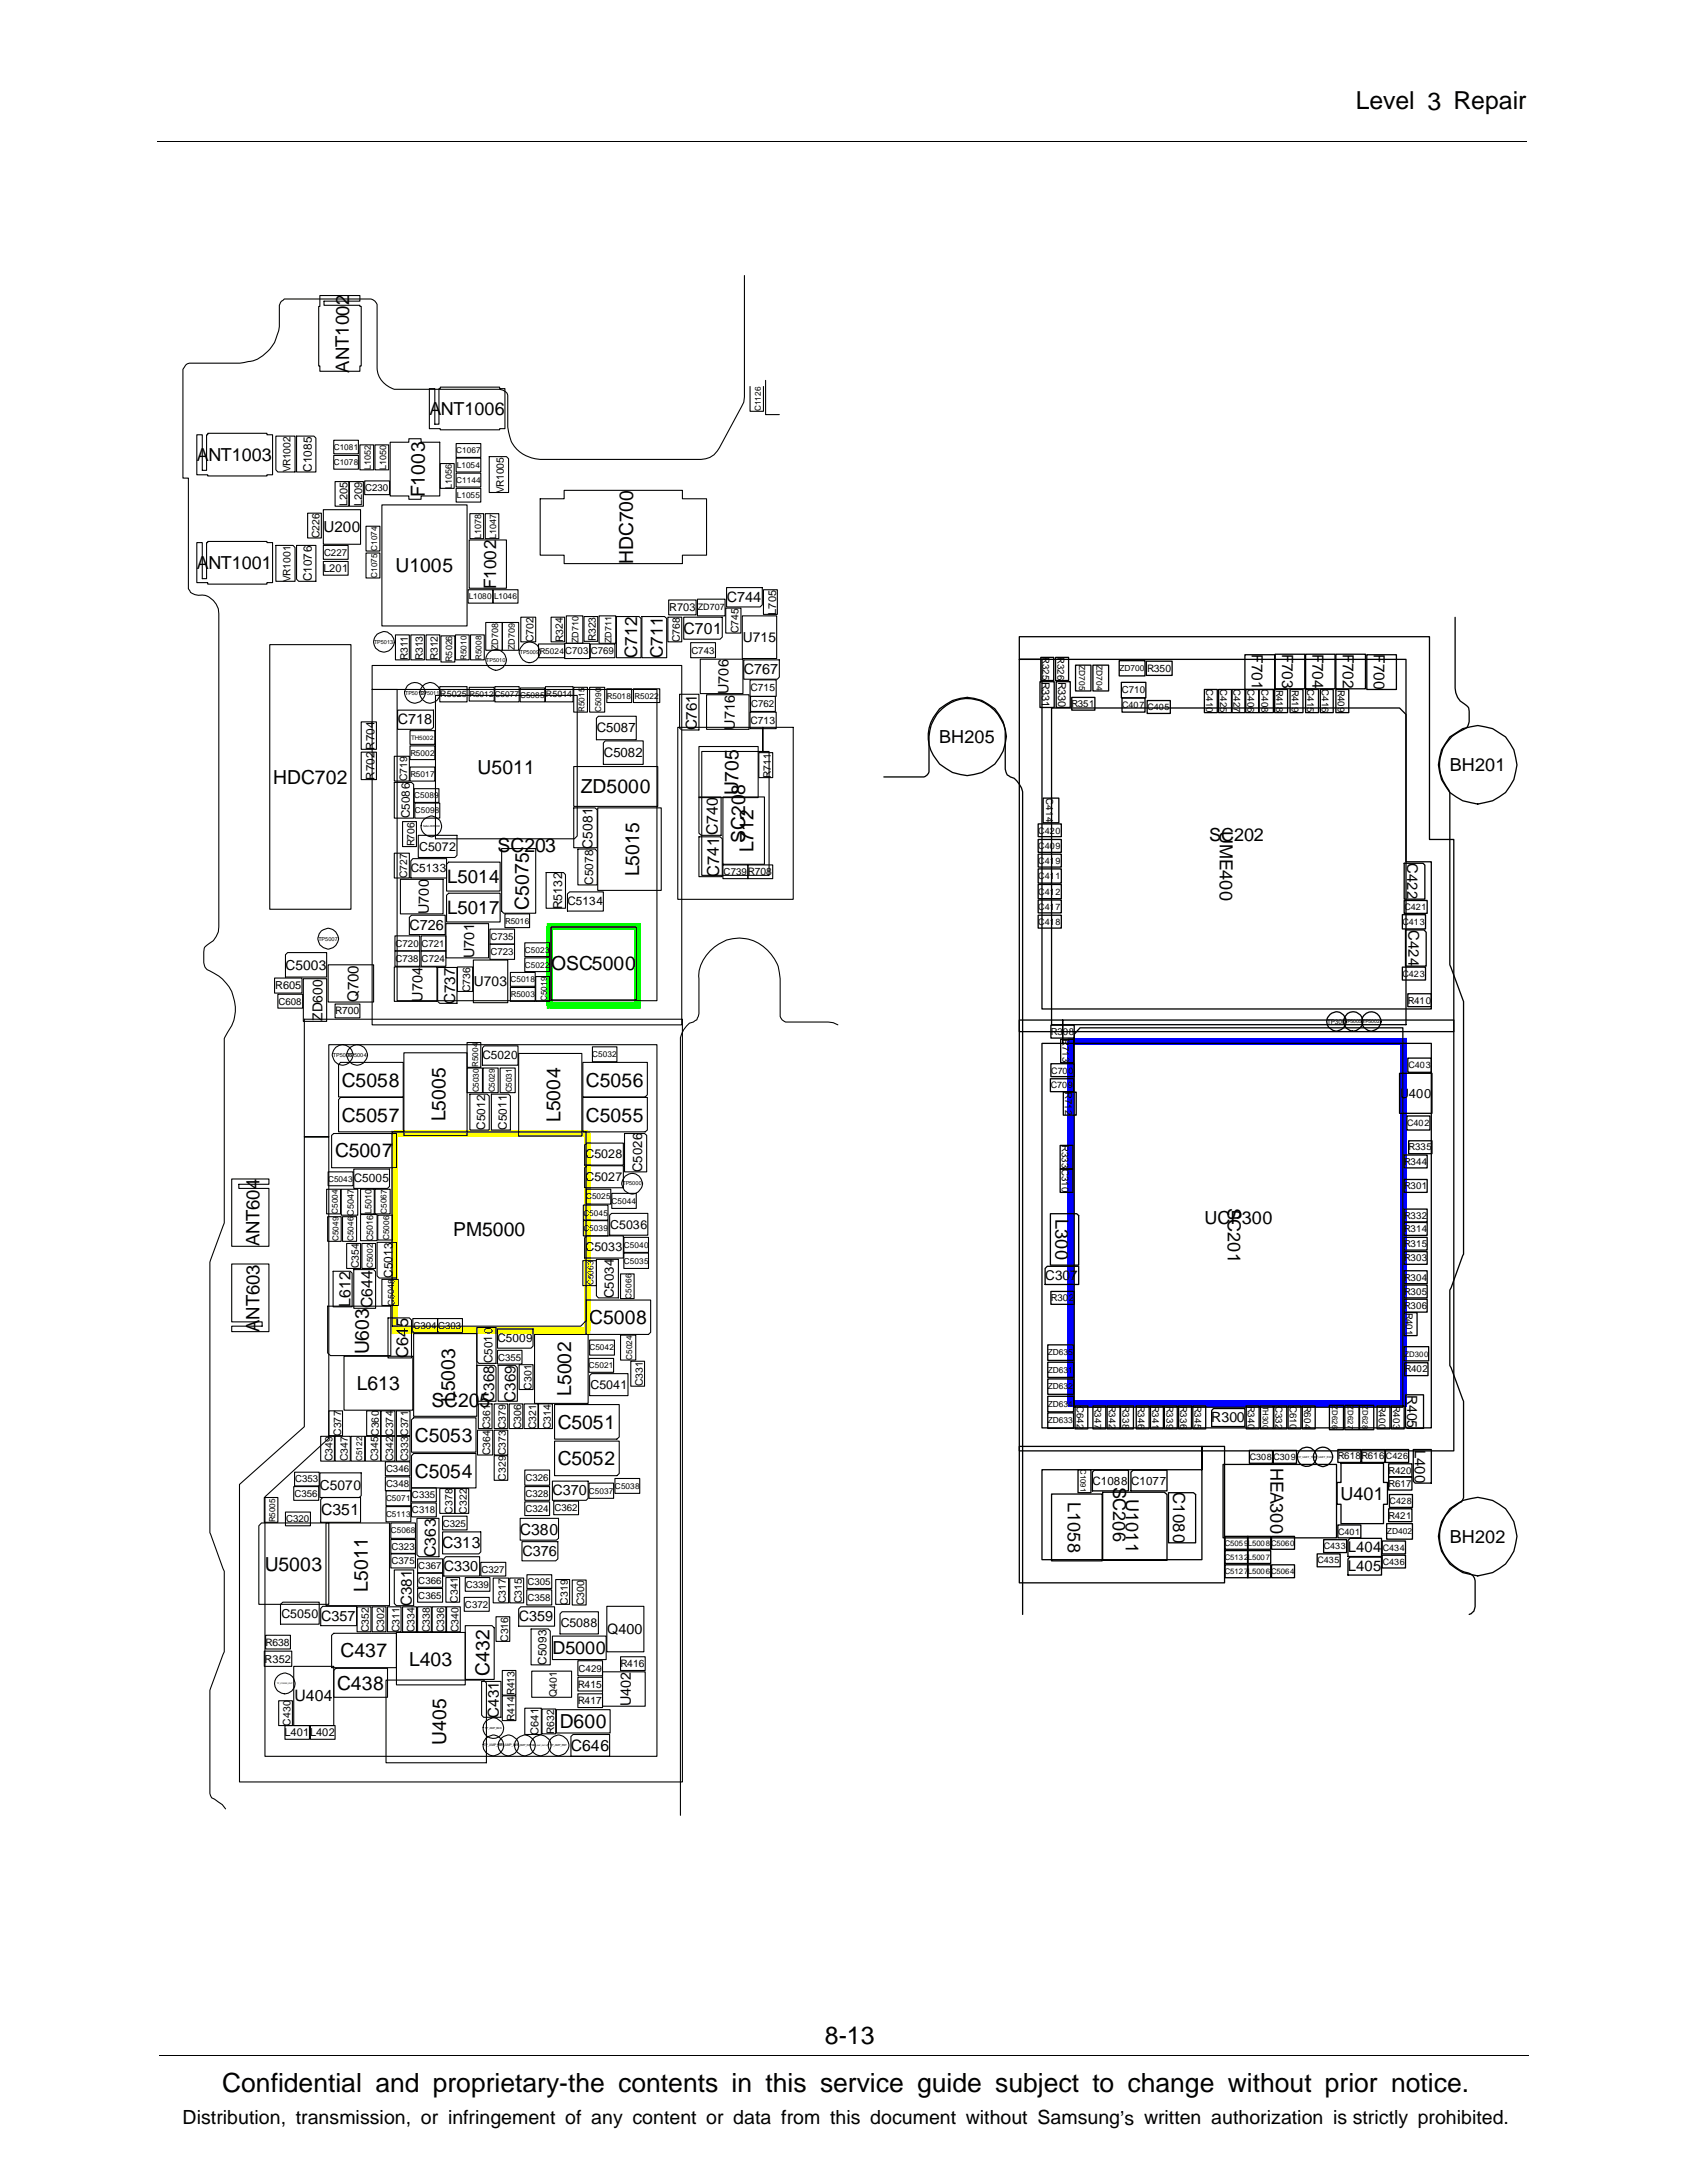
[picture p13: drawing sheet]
<svg xmlns="http://www.w3.org/2000/svg" width="216mm" height="279mm" viewBox="0 0 216 279" stroke-linecap="round" stroke-linejoin="round" font-family="sans-serif">
<defs><g id="words">
<text font-size="3.4" x="28.4" y="267.7">Confidential and proprietary-the contents in this service guide subject to change without prior notice.</text>
<g font-size="3.2">
<text x="173.5" y="14">Level 3 Repair</text>
<text x="105.6" y="261.6">8-13</text>
</g>
<g font-size="2.5">
<text x="54.4" y="63.6" transform="rotate(-90 54.4 63.6)">F1003</text>
<text x="50.6" y="73.3">U1005</text>
<text x="81" y="72.2" transform="rotate(-90 81 72.2)">HDC700</text>
<text x="34.9" y="100.3">HDC702</text>
<text x="61.1" y="99.1">U5011</text>
<text x="74.3" y="101.6">ZD5000</text>
<text x="94.5" y="101.8" transform="rotate(-90 94.5 101.8)">U705</text>
<text x="95.4" y="101.7" transform="rotate(-90 95.4 101.7)">8</text>
<text x="95.4" y="107.9" transform="rotate(-90 95.4 107.9)">SC20</text>
<text x="63.7" y="109">SC203</text>
<text x="81.8" y="112.2" transform="rotate(-90 81.8 112.2)">L5015</text>
<text x="96.4" y="109.1" transform="rotate(-90 96.4 109.1)">L712</text>
<text x="67.7" y="116.4" transform="rotate(-90 67.7 116.4)">C5075</text>
<text x="70.5" y="124.2">OSC5000</text>
<text x="43.8" y="143.6">C5057</text>
<text x="43.8" y="139.1">C5058</text>
<text x="57" y="143.5" transform="rotate(-90 57 143.5)">L5005</text>
<text x="71.7" y="143.6" transform="rotate(-90 71.7 143.6)">L5004</text>
<text x="75" y="143.6">C5055</text>
<text x="75" y="139.1">C5056</text>
<text x="42.9" y="148.1">C5007</text>
<text x="58" y="158.2">PM5000</text>
<text x="47.2" y="173.4" transform="rotate(-90 47.2 173.4)">U603</text>
<text x="75.4" y="169.5">C5008</text>
<text x="45.7" y="177.9">L613</text>
<text x="58.3" y="179.5" transform="rotate(-90 58.3 179.5)">L5003</text>
<text x="73.1" y="178.7" transform="rotate(-90 73.1 178.7)">L5002</text>
<text x="53.1" y="184.5">C5053</text>
<text x="55.2" y="180.1">SC205</text>
<text x="71.4" y="182.9">C5051</text>
<text x="53.1" y="189.1">C5054</text>
<text x="71.4" y="187.5">C5052</text>
<text x="33.9" y="201">U5003</text>
<text x="47.1" y="203.7" transform="rotate(-90 47.1 203.7)">L5011</text>
<text x="43.6" y="212.1">C437</text>
<text x="52.3" y="213.2">L403</text>
<text x="62.6" y="214.5" transform="rotate(-90 62.6 214.5)">C432</text>
<text x="43.2" y="216.3">C438</text>
<text x="71.6" y="221.2">D600</text>
<text x="57.1" y="223.3" transform="rotate(-90 57.1 223.3)">U405</text>
<text x="23.4" y="271.9">Distribution, transmission, or infringement of any content or data from this document without Samsung’s written authorization is strictly prohibited.</text>
</g>
<g font-size="2.4">
<text x="44.7" y="39.1" transform="rotate(-90 44.7 39.1)">2</text>
<text x="44.7" y="47.7" transform="rotate(-90 44.7 47.7)">ANT100</text>
<text x="57.2" y="113">L5014</text>
<text x="57.2" y="117">L5017</text>
<text x="33.2" y="159.5" transform="rotate(-90 33.2 159.5)">ANT604</text>
<text x="33.2" y="168.9" transform="rotate(-90 33.2 168.9)">NT603</text>
<text x="33.2" y="170.4" transform="rotate(-90 33.2 170.4)">A</text>
</g>
<g font-size="2.3">
<text x="55" y="53.1">ANT1006</text>
<text x="25.2" y="59">ANT1003</text>
<text x="25.2" y="72.8">ANT1001</text>
<text x="120.2" y="95.1">BH205</text>
<text x="185.5" y="98.7">BH201</text>
<text x="154.7" y="107.6">SC202</text>
<text x="156.1" y="106.4" transform="rotate(90 156.1 106.4)">UME400</text>
<text x="135.1" y="156" transform="rotate(90 135.1 156)">L300</text>
<text x="157.1" y="154.6" transform="rotate(90 157.1 154.6)">SC201</text>
<text x="154.2" y="156.7">UCP300</text>
<text x="142.5" y="190.3" transform="rotate(90 142.5 190.3)">SC206</text>
<text x="144.1" y="191.8" transform="rotate(90 144.1 191.8)">U1011</text>
<text x="162.6" y="187.8" transform="rotate(90 162.6 187.8)">HEA300</text>
<text x="171.6" y="192">U401</text>
<text x="136.7" y="192.2" transform="rotate(90 136.7 192.2)">L1058</text>
<text x="185.5" y="197.5">BH202</text>
<text x="70.7" y="211.7">D5000</text>
</g>
<g font-size="2.2">
<text x="63.5" y="75.4" transform="rotate(-90 63.5 75.4)">F1002</text>
<text x="81.5" y="84.2" transform="rotate(-90 81.5 84.2)">C712</text>
<text x="84.8" y="84.2" transform="rotate(-90 84.8 84.2)">C711</text>
</g>
<g font-size="2.1">
<text x="92" y="112.2" transform="rotate(-90 92 112.2)">C741</text>
<text x="52.2" y="169.8" transform="rotate(-90 52.2 169.8)">5</text>
<text x="52.2" y="173.8" transform="rotate(-90 52.2 173.8)">C64</text>
<text x="150.2" y="191" transform="rotate(90 150.2 191)">C1080</text>
</g>
<g font-size="2">
<text x="87.5" y="81.1">C701</text>
<text x="160.2" y="83.8" transform="rotate(90 160.2 83.8)">F</text>
<text x="164.1" y="83.7" transform="rotate(90 164.1 83.7)">F</text>
<text x="168" y="83.7" transform="rotate(90 168 83.7)">F</text>
<text x="171.9" y="83.7" transform="rotate(90 171.9 83.7)">F</text>
<text x="175.8" y="83.8" transform="rotate(90 175.8 83.8)">F</text>
<text x="160.2" y="84.9" transform="rotate(90 160.2 84.9)">701</text>
<text x="164.1" y="84.8" transform="rotate(90 164.1 84.8)">703</text>
<text x="168" y="84.8" transform="rotate(90 168 84.8)">704</text>
<text x="171.9" y="84.8" transform="rotate(90 171.9 84.8)">702</text>
<text x="175.8" y="84.9" transform="rotate(90 175.8 84.9)">700</text>
<text x="91.9" y="106.9" transform="rotate(-90 91.9 106.9)">C740</text>
<text x="44.9" y="167.3" transform="rotate(-90 44.9 167.3)">L612</text>
<text x="47.7" y="167.4" transform="rotate(-90 47.7 167.4)">C644</text>
<text x="41.1" y="194">C351</text>
<text x="66.5" y="196.4">C380</text>
<text x="55.8" y="199.3" transform="rotate(-90 55.8 199.3)">C363</text>
<text x="56.6" y="198.2">C313</text>
<text x="37.7" y="217.7">U404</text>
<text x="73.1" y="224.1">C646</text>
</g>
<g font-size="1.9">
<text x="41.4" y="68.1">U200</text>
<text x="89.2" y="93.5" transform="rotate(-90 89.2 93.5)">C761</text>
<text x="180.1" y="110.5" transform="rotate(90 180.1 110.5)">C422</text>
<text x="180.3" y="119" transform="rotate(90 180.3 119)">C424</text>
<text x="45.9" y="128.3" transform="rotate(-90 45.9 128.3)">Q700</text>
<text x="58.3" y="128.5" transform="rotate(-90 58.3 128.5)">C737</text>
<text x="63.2" y="179.4" transform="rotate(-90 63.2 179.4)">C368</text>
<text x="66" y="179.4" transform="rotate(-90 66 179.4)">C369</text>
<text x="181.1" y="185.5" transform="rotate(90 181.1 185.5)">L400</text>
<text x="172.5" y="198.7">L404</text>
<text x="172.5" y="201.1">L405</text>
<text x="52.7" y="205.6" transform="rotate(-90 52.7 205.6)">C381</text>
<text x="63.9" y="219.9" transform="rotate(-90 63.9 219.9)">C431</text>
</g>
<g font-size="1.8">
<text x="93" y="77">C744</text>
<text x="95.1" y="82.2">U715</text>
<text x="93.2" y="88.8" transform="rotate(-90 93.2 88.8)">U706</text>
<text x="95.2" y="86.3">C767</text>
<text x="50.9" y="92.7">C718</text>
<text x="94" y="93.4" transform="rotate(-90 94 93.4)">U716</text>
<text x="75.8" y="108.6" transform="rotate(-90 75.8 108.6)">C5081</text>
<text x="52.4" y="119">C726</text>
<text x="54.9" y="117" transform="rotate(-90 54.9 117)">U700</text>
<text x="36.5" y="124.1">C5003</text>
<text x="60.7" y="122.6" transform="rotate(-90 60.7 122.6)">U701</text>
<text x="41.3" y="130.7" transform="rotate(-90 41.3 130.7)">ZD600</text>
<text x="54.1" y="128.2" transform="rotate(-90 54.1 128.2)">U704</text>
<text x="60.6" y="126.2">U703</text>
<text x="180.1" y="178.5" transform="rotate(90 180.1 178.5)">R405</text>
<text x="155" y="182.1">R300</text>
<text x="40.9" y="190.7">C5070</text>
<text x="70.7" y="191.4">C370</text>
<text x="56.8" y="201.1">C330</text>
<text x="66.9" y="199.1">C376</text>
<text x="41.1" y="207.5">C357</text>
<text x="66.4" y="207.5">C359</text>
<text x="77.7" y="209.1">Q400</text>
<text x="80.7" y="218.4" transform="rotate(-90 80.7 218.4)">U402</text>
</g>
<g font-size="1.7">
<text x="76.4" y="93.7">C5087</text>
<text x="77.3" y="96.9">C5082</text>
<text x="179.2" y="140.5">U400</text>
<text x="82.2" y="150" transform="rotate(-90 82.2 150)">C5026</text>
<text x="78.6" y="166.1" transform="rotate(-90 78.6 166.1)">C5034</text>
<text x="133.8" y="163.8">C307</text>
</g>
<g font-size="1.6">
<text x="53.6" y="108.9">C5072</text>
<text x="71.9" y="116.4" transform="rotate(-90 71.9 116.4)">R5132</text>
<text x="75" y="148.3">C5028</text>
<text x="75" y="151.2">C5027</text>
<text x="75" y="160.2">C5033</text>
<text x="78.1" y="157.2">C5036</text>
<text x="75.6" y="177.8">C5041</text>
<text x="36" y="207">C5050</text>
<text x="71.8" y="208.3">C5088</text>
</g>
<g font-size="1.5">
<text x="39.9" y="60.4" transform="rotate(-90 39.9 60.4)">C1085</text>
<text x="39.9" y="74.4" transform="rotate(-90 39.9 74.4)">C1076</text>
<text x="47.9" y="99.8" transform="rotate(-90 47.9 99.8)">R702 R704</text>
<text x="52.4" y="104.7" transform="rotate(-90 52.4 104.7)">C5086</text>
<text x="52.6" y="111.6">C5133</text>
<text x="75.9" y="113.2" transform="rotate(-90 75.9 113.2)">C5078</text>
<text x="72.6" y="115.9">C5134</text>
<text x="61.7" y="135.6">C5020</text>
<text x="62.1" y="144.6" transform="rotate(-90 62.1 144.6)">C5012</text>
<text x="64.9" y="144.6" transform="rotate(-90 64.9 144.6)">C5011</text>
<text x="45.3" y="151.3">C5005</text>
<text x="50.2" y="163.6" transform="rotate(-90 50.2 163.6)">C5013</text>
<text x="63.7" y="171.8">C5009</text>
<text x="63" y="174.5" transform="rotate(-90 63 174.5)">C5010</text>
<text x="139.8" y="190">C1088</text>
<text x="144.8" y="190">C1077</text>
<text x="69.9" y="213.1" transform="rotate(-90 69.9 213.1)">C5093</text>
</g>
<g font-size="1.4">
<text x="44.5" y="64.8" transform="rotate(-90 44.5 64.8)">L205</text>
<text x="46.3" y="64.8" transform="rotate(-90 46.3 64.8)">L209</text>
<text x="41.4" y="73.2">L201</text>
<text x="85.6" y="78.3">R703</text>
<text x="99.3" y="78.7" transform="rotate(-90 99.3 78.7)">L705</text>
<text x="35.2" y="126.6">R605</text>
<text x="33.9" y="212.8">R352</text>
<text x="36.4" y="222.2">L401L402</text>
<text x="68.9" y="222" transform="rotate(-90 68.9 222)">C641</text>
</g>
<g font-size="1.3">
<text x="37.2" y="60.5" transform="rotate(-90 37.2 60.5)">VR1002</text>
<text x="64.5" y="63.1" transform="rotate(-90 64.5 63.1)">VR1005</text>
<text x="40.9" y="68.9" transform="rotate(-90 40.9 68.9)">C226</text>
<text x="37.2" y="74.5" transform="rotate(-90 37.2 74.5)">VR1001</text>
<text x="68.3" y="82.2" transform="rotate(-90 68.3 82.2)">C702</text>
<text x="72.1" y="82.1" transform="rotate(-90 72.1 82.1)">R324</text>
<text x="76.3" y="82.1" transform="rotate(-90 76.3 82.1)">R323</text>
<text x="87" y="82.2" transform="rotate(-90 87 82.2)">C768</text>
<text x="94.5" y="81" transform="rotate(-90 94.5 81)">C745</text>
<text x="52.2" y="84.5" transform="rotate(-90 52.2 84.5)">R311</text>
<text x="54.1" y="84.5" transform="rotate(-90 54.1 84.5)">R313</text>
<text x="56" y="84.5" transform="rotate(-90 56 84.5)">R312</text>
<text x="96" y="88.5">C715</text>
<text x="146.8" y="86">R350</text>
<text x="96" y="92.6">C713</text>
<text x="52.1" y="100" transform="rotate(-90 52.1 100)">C719</text>
<text x="98.6" y="99.5" transform="rotate(-90 98.6 99.5)">R711</text>
<text x="52.1" y="112.4" transform="rotate(-90 52.1 112.4)">C727</text>
<text x="53" y="108.3" transform="rotate(-90 53 108.3)">R706</text>
<text x="42.9" y="129.8">R700</text>
<text x="60.2" y="127" transform="rotate(-90 60.2 127)">C736</text>
<text x="45.9" y="162.3" transform="rotate(-90 45.9 162.3)">C354</text>
<text x="68" y="177.9" transform="rotate(-90 68 177.9)">C301</text>
<text x="82.3" y="177.4" transform="rotate(-90 82.3 177.4)">C331</text>
<text x="43.6" y="183.8" transform="rotate(-90 43.6 183.8)">C377</text>
<text x="66.7" y="182.9" transform="rotate(-90 66.7 182.9)">C306</text>
<text x="68.6" y="182.9" transform="rotate(-90 68.6 182.9)">C321</text>
<text x="70.5" y="182.9" transform="rotate(-90 70.5 182.9)">C314</text>
<text x="42.6" y="187" transform="rotate(-90 42.6 187)">C349</text>
<text x="44.5" y="187" transform="rotate(-90 44.5 187)">C347</text>
<text x="48.4" y="187" transform="rotate(-90 48.4 187)">C345C360</text>
<text x="50.3" y="187.1" transform="rotate(-90 50.3 187.1)">C342C374</text>
<text x="52.2" y="187" transform="rotate(-90 52.2 187)">C333C371</text>
<text x="62.7" y="186.2" transform="rotate(-90 62.7 186.2)">C364C361</text>
<text x="64.7" y="189.5" transform="rotate(-90 64.7 189.5)">C329C373C379</text>
<text x="57.9" y="193.7" transform="rotate(-90 57.9 193.7)">C378</text>
<text x="59.7" y="193.7" transform="rotate(-90 59.7 193.7)">C322</text>
<text x="47.2" y="208.9" transform="rotate(-90 47.2 208.9)">C352</text>
<text x="49.2" y="208.9" transform="rotate(-90 49.2 208.9)">C302</text>
<text x="51.1" y="208.9" transform="rotate(-90 51.1 208.9)">C311</text>
<text x="53" y="208.9" transform="rotate(-90 53 208.9)">C334</text>
<text x="55" y="208.9" transform="rotate(-90 55 208.9)">C338</text>
<text x="56.8" y="208.9" transform="rotate(-90 56.8 208.9)">C336</text>
<text x="58.7" y="208.9" transform="rotate(-90 58.7 208.9)">C340 C341</text>
<text x="64.7" y="205.2" transform="rotate(-90 64.7 205.2)">C317</text>
<text x="66.8" y="205.2" transform="rotate(-90 66.8 205.2)">C315</text>
<text x="72.7" y="205.4" transform="rotate(-90 72.7 205.4)">C319</text>
<text x="74.8" y="205.4" transform="rotate(-90 74.8 205.4)">C300</text>
<text x="34" y="210.6">R638</text>
<text x="65" y="210.1" transform="rotate(-90 65 210.1)">C316</text>
<text x="74" y="216">R415</text>
<text x="79.4" y="213.4">R416</text>
<text x="37.2" y="220.9" transform="rotate(-90 37.2 220.9)">C430</text>
<text x="65.8" y="220.2" transform="rotate(-90 65.8 220.2)">R414R413</text>
<text x="70.9" y="221.9" transform="rotate(-90 70.9 221.9)">R632</text>
<text x="71.3" y="217.2" transform="rotate(-90 71.3 217.2)">Q401</text>
<text x="74" y="218.1">R417</text>
</g>
<g font-size="1.2">
<text x="46.7" y="62.9">C230</text>
<text x="41.5" y="71.1">C227</text>
<text x="72.3" y="83.7">C703 C769</text>
<text x="88.5" y="83.7">C743</text>
<text x="133.4" y="84.1" transform="rotate(90 133.4 84.1)">R325R331</text>
<text x="135.3" y="84.1" transform="rotate(90 135.3 84.1)">R326R330</text>
<text x="143.6" y="88.8">C710</text>
<text x="154.3" y="88.2" transform="rotate(90 154.3 88.2)">C410</text>
<text x="156.2" y="88.2" transform="rotate(90 156.2 88.2)">C425</text>
<text x="157.9" y="88.2" transform="rotate(90 157.9 88.2)">C427</text>
<text x="159.6" y="88.2" transform="rotate(90 159.6 88.2)">C406</text>
<text x="161.5" y="88.2" transform="rotate(90 161.5 88.2)">C408</text>
<text x="163.3" y="88.3" transform="rotate(90 163.3 88.3)">R418</text>
<text x="165.3" y="88.3" transform="rotate(90 165.3 88.3)">R419</text>
<text x="167.3" y="88.2" transform="rotate(90 167.3 88.2)">C415</text>
<text x="169.2" y="88.2" transform="rotate(90 169.2 88.2)">C416</text>
<text x="171.2" y="88.3" transform="rotate(90 171.2 88.3)">R409</text>
<text x="96.1" y="90.5">C762</text>
<text x="137.1" y="90.5">R351</text>
<text x="133.9" y="102.2" transform="rotate(90 133.9 102.2)">C414</text>
<text x="92.6" y="112">C739R708</text>
<text x="50.6" y="121.2">C720 C721</text>
<text x="50.6" y="123.1">C738 C724</text>
<text x="62.8" y="122.3">C723</text>
<text x="62.8" y="120.3">C735</text>
<text x="35.6" y="128.6">C608</text>
<text x="180.2" y="128.4">R410</text>
<text x="134.5" y="132.4">R308</text>
<text x="136" y="133" transform="rotate(90 136 133)">R</text>
<text x="136" y="133.8" transform="rotate(90 136 133.8)">713</text>
<text x="136.3" y="139.8" transform="rotate(90 136.3 139.8)">R712</text>
<text x="135.9" y="146.6" transform="rotate(90 135.9 146.6)">R333C310</text>
<text x="179.7" y="149.1">R344</text>
<text x="180.3" y="147.2">R335</text>
<text x="179.7" y="152.2">R301</text>
<text x="179.7" y="156">R332</text>
<text x="179.7" y="161.4">R303</text>
<text x="179.7" y="157.7">R314</text>
<text x="179.7" y="159.6">R315</text>
<text x="134.5" y="166.5">R302</text>
<text x="179.7" y="163.9">R304</text>
<text x="179.7" y="165.7">R305</text>
<text x="179.7" y="167.5">R306</text>
<text x="179.9" y="168" transform="rotate(90 179.9 168)">R401</text>
<text x="52.9" y="170.1">C304C303</text>
<text x="63.8" y="174.1">C355</text>
<text x="137.8" y="179.9" transform="rotate(90 137.8 179.9)">C642</text>
<text x="140.1" y="179.9" transform="rotate(90 140.1 179.9)">R347</text>
<text x="141.9" y="179.9" transform="rotate(90 141.9 179.9)">R342</text>
<text x="143.6" y="179.9" transform="rotate(90 143.6 179.9)">R338</text>
<text x="145.6" y="179.9" transform="rotate(90 145.6 179.9)">R346</text>
<text x="147.4" y="179.9" transform="rotate(90 147.4 179.9)">R341</text>
<text x="149.3" y="179.9" transform="rotate(90 149.3 179.9)">R339</text>
<text x="151" y="179.9" transform="rotate(90 151 179.9)">R336</text>
<text x="152.9" y="179.9" transform="rotate(90 152.9 179.9)">R345</text>
<text x="159.7" y="179.9" transform="rotate(90 159.7 179.9)">R340</text>
<text x="163.2" y="179.9" transform="rotate(90 163.2 179.9)">C332</text>
<text x="165.1" y="179.9" transform="rotate(90 165.1 179.9)">C610</text>
<text x="166.9" y="179.9" transform="rotate(90 166.9 179.9)">R604</text>
<text x="176.4" y="179.9" transform="rotate(90 176.4 179.9)">R400</text>
<text x="178.3" y="179.9" transform="rotate(90 178.3 179.9)">R403</text>
<text x="179.8" y="175.7">R402</text>
<text x="37.7" y="191.6">C356</text>
<text x="37.8" y="189.7">C353</text>
<text x="49.4" y="188.4">C346</text>
<text x="49.4" y="190.4">C348</text>
<text x="52.7" y="191.8">C335</text>
<text x="67.2" y="189.6">C326</text>
<text x="67.2" y="191.6">C328</text>
<text x="171.2" y="186.8">R618R616C426</text>
<text x="177.7" y="188.6">R420</text>
<text x="177.7" y="190.3">R617</text>
<text x="36.6" y="194.8">C320</text>
<text x="52.7" y="193.7">C318</text>
<text x="56.7" y="195.4">C325</text>
<text x="67.2" y="193.5">C324 C362</text>
<text x="177.7" y="194.4">R421</text>
<text x="50.1" y="198.4">C323</text>
<text x="50.1" y="200.2">C375</text>
<text x="53.5" y="202.7">C366</text>
<text x="53.5" y="200.8">C367</text>
<text x="59.6" y="203.2">C339</text>
<text x="61.6" y="201.3">C327</text>
<text x="67.5" y="202.9">C305</text>
<text x="53.5" y="204.6">C365</text>
<text x="59.5" y="205.8">C372</text>
<text x="67.5" y="204.9">C358</text>
<text x="74" y="214">C429</text>
</g>
<g font-size="1.1">
<text x="47.5" y="60.1" transform="rotate(-90 47.5 60.1)">L1052</text>
<text x="49.4" y="60.1" transform="rotate(-90 49.4 60.1)">L1050</text>
<text x="57.8" y="62.5" transform="rotate(-90 57.8 62.5)">L1056</text>
<text x="61.6" y="69" transform="rotate(-90 61.6 69)">L1078</text>
<text x="63.5" y="69" transform="rotate(-90 63.5 69)">L1047</text>
<text x="63.8" y="83.2" transform="rotate(-90 63.8 83.2)">ZD708</text>
<text x="65.9" y="83.2" transform="rotate(-90 65.9 83.2)">ZD709</text>
<text x="74" y="82.3" transform="rotate(-90 74 82.3)">ZD710</text>
<text x="78.3" y="82.3" transform="rotate(-90 78.3 82.3)">ZD711</text>
<text x="89.3" y="78.1">ZD707</text>
<text x="56.3" y="89.2">R5025 R5012C5077C5085R5014</text>
<text x="57.9" y="84.7" transform="rotate(-90 57.9 84.7)">R5026</text>
<text x="138.1" y="85.1" transform="rotate(90 138.1 85.1)">ZD705</text>
<text x="140.3" y="85.1" transform="rotate(90 140.3 85.1)">ZD704</text>
<text x="143.3" y="85.9">ZD700</text>
<text x="143.6" y="90.7">C407 C405</text>
<text x="132.9" y="106.7">C420</text>
<text x="132.9" y="108.7">C409</text>
<text x="132.9" y="112.5">C411</text>
<text x="132.9" y="110.6">C419</text>
<text x="132.9" y="114.5">C412</text>
<text x="132.9" y="116.4">C417</text>
<text x="132.9" y="118.4">C418</text>
<text x="179.5" y="118.4">C413</text>
<text x="179.7" y="116.5">C421</text>
<text x="179.5" y="125.1">C423</text>
<text x="134.5" y="137.4">C700</text>
<text x="180.3" y="136.7">C403</text>
<text x="134.5" y="139.3">C709</text>
<text x="180.1" y="144.1">C402</text>
<text x="47.6" y="155.4" transform="rotate(-90 47.6 155.4)">L5010</text>
<text x="50.5" y="167.1" transform="rotate(-90 50.5 167.1)">C5048</text>
<text x="134.1" y="173.5">ZD635</text>
<text x="134.1" y="175.7">ZD631</text>
<text x="134.1" y="177.8">ZD632</text>
<text x="134.1" y="182.2">ZD633</text>
<text x="134.1" y="180">ZD634</text>
<text x="159.9" y="186.9">C308 C309</text>
<text x="171.3" y="196.4">C401</text>
<text x="177.5" y="196.3">ZD402</text>
<text x="177.8" y="192.5">C428</text>
<text x="168.6" y="200.1">C435</text>
<text x="169.4" y="198.3">C433</text>
<text x="177" y="198.5">C434</text>
<text x="177" y="200.3">C436</text>
</g>
<g font-size="1">
<text x="97.4" y="52.6" transform="rotate(-90 97.4 52.6)">C1126</text>
<text x="42.7" y="59.5">C1078</text>
<text x="42.7" y="57.6">C1081</text>
<text x="58.4" y="58">C1067</text>
<text x="58.5" y="59.9">L1054</text>
<text x="58.4" y="61.8">C1144</text>
<text x="58.5" y="63.8">L1055</text>
<text x="48.3" y="74" transform="rotate(-90 48.3 74)">C1075 C1074</text>
<text x="60" y="76.7">L1080 L1046</text>
<text x="69.1" y="83.7">R5024</text>
<text x="59.7" y="84.4" transform="rotate(-90 59.7 84.4)">R5010</text>
<text x="61.6" y="84.4" transform="rotate(-90 61.6 84.4)">R5008</text>
<text x="77.7" y="89.4">R5018 R5022</text>
<text x="74.8" y="91.1" transform="rotate(-90 74.8 91.1)">R5015</text>
<text x="76.9" y="91.1" transform="rotate(-90 76.9 91.1)">C5090</text>
<text x="52.5" y="99.4">R5017</text>
<text x="52.5" y="96.7">R5002</text>
<text x="53" y="102.2">C5089</text>
<text x="53.1" y="104.1">C5098</text>
<text x="64.7" y="118.2">R5016</text>
<text x="65.3" y="125.7">C5018</text>
<text x="67.2" y="123.9">C5022</text>
<text x="67.2" y="121.9">C5023</text>
<text x="65.4" y="127.7">R5003</text>
<text x="70" y="128.1" transform="rotate(-90 70 128.1)">C5019</text>
<text x="75.8" y="135.3">C5032</text>
<text x="61.3" y="139.8" transform="rotate(-90 61.3 139.8)">C5030R5004</text>
<text x="63.3" y="139.8" transform="rotate(-90 63.3 139.8)">C5029</text>
<text x="65.5" y="139.8" transform="rotate(-90 65.5 139.8)">C5031</text>
<text x="42" y="151.3">C5043</text>
<text x="49.5" y="155.3" transform="rotate(-90 49.5 155.3)">C5067</text>
<text x="74.7" y="155.6">C5045</text>
<text x="75" y="153.5">C5025</text>
<text x="78.3" y="154.1">C5044</text>
<text x="43.3" y="158.9" transform="rotate(-90 43.3 158.9)">C5049 C5004</text>
<text x="45.3" y="158.9" transform="rotate(-90 45.3 158.9)">C5046C5047</text>
<text x="49.8" y="158.7" transform="rotate(-90 49.8 158.7)">C5006</text>
<text x="74.7" y="157.6">C5039</text>
<text x="79.8" y="161.8">C5035</text>
<text x="79.8" y="159.7">C5040</text>
<text x="47.7" y="162.3" transform="rotate(-90 47.7 162.3)">C5002 C5016</text>
<text x="76" y="164.5" transform="rotate(-90 76 164.5)">C5063</text>
<text x="80.8" y="166.2" transform="rotate(-90 80.8 166.2)">C5066</text>
<text x="75.5" y="172.8">C5042</text>
<text x="179.7" y="173.6">ZD300</text>
<text x="75.4" y="175.1">C5021</text>
<text x="80.9" y="174" transform="rotate(-90 80.9 174)">C5024</text>
<text x="161.6" y="179.9" transform="rotate(90 161.6 179.9)">TH300</text>
<text x="170.5" y="179.9" transform="rotate(90 170.5 179.9)">ZD626</text>
<text x="172.5" y="179.9" transform="rotate(90 172.5 179.9)">ZD627</text>
<text x="174.4" y="179.9" transform="rotate(90 174.4 179.9)">ZD628</text>
<text x="46.3" y="187" transform="rotate(-90 46.3 187)">C5122</text>
<text x="75.4" y="191.2">C5037</text>
<text x="78.7" y="190.5">C5038</text>
<text x="138.3" y="188" transform="rotate(90 138.3 188)">C1091</text>
<text x="35.2" y="194.8" transform="rotate(-90 35.2 194.8)">R5005</text>
<text x="49.4" y="194.2">C5113</text>
<text x="49.4" y="192.1">C5071</text>
<text x="50" y="196.3">C5068</text>
<text x="156.7" y="197.8">C5059L5008C5060</text>
<text x="156.7" y="201.4">C5127L5006C5064</text>
<text x="156.7" y="199.7">C5132L5007</text>
</g>
<g font-size=".8">
<text x="52.6" y="94.7">TH5002</text>
<text x="169.8" y="131">TP300</text>
</g>
<g font-size=".7">
<text x="47.9" y="82.4">TP5013</text>
<text x="66.5" y="83.7">TP5009</text>
<text x="51.8" y="88.9">TP5012</text>
<text x="53.8" y="88.9">TP5011</text>
<text x="62.2" y="84.7">TP5010</text>
<text x="40.8" y="120.4">TP5007</text>
<text x="172" y="130.9">TP5005TP5002</text>
<text x="42.6" y="135.3">TP5006</text>
<text x="44.4" y="135.3">TP5004</text>
<text x="79.7" y="151.7">TP5000</text>
</g>
<g font-size=".4">
<text x="54.1" y="105.9">SafeLDO5000</text>
<text x="62" y="221.3">TP_AMP_BCK</text>
<text x="61.9" y="223.5">TP_AMP_WS</text>
<text x="63.8" y="223.5">TP_AMP_INT</text>
<text x="65.9" y="223.5">TP_AMP_DATAI</text>
<text x="70.4" y="223.5">TP_AMP_RST</text>
</g>
<g font-size=".3">
<text x="166.1" y="186.6">TP_UART_TXD</text>
<text x="168.1" y="186.6">TP_UART_RXD</text>
<text x="35.5" y="215.5">TP_COVER_OUT</text>
<text x="68.2" y="223.4">TP_AMP_DATAO</text>
</g>
</g></defs>
<path d="M20.2 18.1h175.3M20.4 263h175.3" fill="none" stroke="#000" stroke-width=".13"/>
<g fill="#ff0">
<path d="M50 144.7h.4v.8h.4v-.4h-.8z" fill-rule="evenodd"/>
<path d="M75.1 144.7h.4v.4h-.8v.4h.4z" fill-rule="evenodd"/>
<path d="M74.7 169.9v.4h.8v.5h-.4v-.9z" fill-rule="evenodd"/>
<path d="M50.4 169.9v.9h-.4v-.5h.8v-.4z" fill-rule="evenodd"/>
</g>
<g fill="#ff0">
<path d="M50.4 144.7h24.7v.8h-24.7z"/>
<path d="M74.7 145.1h.8v25.2h-.8z"/>
<path d="M50.4 169.9h24.7v.9h-24.7z"/>
<path d="M50 145.1h.8v25.2h-.8z"/>
</g>
<g fill="#0f0">
<path d="M70 118.2h.4v.8h.4v-.4h-.8z" fill-rule="evenodd"/>
<path d="M81.2 118.6h.8v-.4h-.4v.8h-.4z" fill-rule="evenodd"/>
<path d="M81.2 128.3v.4h.8v.4h-.4v-.8z" fill-rule="evenodd"/>
<path d="M70.4 128.3v.8h-.4v-.4h.8v-.4z" fill-rule="evenodd"/>
</g>
<g fill="#0f0">
<path d="M70.4 118.2h11.2v.8h-11.2z"/>
<path d="M81.2 118.6h.8v10.1h-.8z"/>
<path d="M70.4 128.3h11.2v.8h-11.2z"/>
<path d="M70 118.6h.8v10.1h-.8z"/>
</g>
<g fill="#00f">
<path d="M136.7 132.8v.4h.8v.4h-.4v-.8z" fill-rule="evenodd"/>
<path d="M179.7 132.8h.4v.4h-.8v.4h.4z" fill-rule="evenodd"/>
<path d="M179.3 179.2h.4v.8h.4v-.4h-.8z" fill-rule="evenodd"/>
<path d="M137.1 179.2v.8h-.4v-.4h.8v-.4z" fill-rule="evenodd"/>
</g>
<g fill="#00f">
<path d="M137.1 132.8h42.6v.8h-42.6z"/>
<path d="M179.3 133.2h.8v46.4h-.8z"/>
<path d="M137.1 179.2h42.6v.8h-42.6z"/>
<path d="M136.7 133.2h.8v46.4h-.8z"/>
</g>
<g fill="none" stroke="#000" stroke-width=".14">
<path d="M40.9 37.8h5.2v.7h-4.6v.6h4.6v.1h.1v7.6h-.1v.7h-5.2v-.7h-.1v-7.6h.1zM95.3 35.3v15.5l-.1 .7-3.1 5.8a2.58 2.58 0 0 1-2.4 1.5h-20.6a4.2 4.2 0 0 1-4.1-4.1v-4.1a1.1 1.1 0 0 0-1.1-.8h-13.4a3 3 0 0 1-2.2-2.7v-8.1a1.1 1.1 0 0 0-.8-.7h-11.1l-.4 .2-.2 .6v2.7l-.1 .5a5.1 5.1 0 0 1-4.4 4.1l-.6 .1h-6.5a1.14 1.14 0 0 0-.8 .8v13.9h.7v14.2a1.62 1.62 0 0 0 1.9 .8 2.43 2.43 0 0 1 2 2.3v40.1a2.71 2.71 0 0 1-1.6 2.4l-.2 .2a4.3 4.3 0 0 0-.1 2.3 1.02 1.02 0 0 0 .8 .8 5.3 5.3 0 0 1 2.1 8l-.3 .6v23.6l-1.8 5v34.7l1.8 4.9v10.3l-1.8 4.9v13.3l.2 .5 1.3 .9 .5 .5M25.2 55.6h.7v4.6h.5v-4.6h.2v-.1h7.6v.1h.7v5.2h-.7v.1h-7.6v-.1h-1.4zM35.3 55.8h2.5v4.6h-2.2l-.3-.3zM38 55.8h2.2l.2 .3v4.3h-2.4zM42.7 58.3h3.2v1.7h-3.2zM42.7 56.3h3.2v1.8h-3.2zM46.1 56.9h1.7v3.2h-1.7zM48 56.9h1.7v3.2h-1.7zM49.9 56.6h2.4v-.4h1.6v.4h2.4v6.9h-2.4v.4h-1.6v-.4h-2.4zM54.9 49.7h.7v4.6h.6v-4.6h.1v-.1h7.6v.1h.7v5.2h-.7v.1h-7.6v-.1h-1.4zM56.3 59.3h1.8v3.2h-1.8z"/>
<path d="M58.4 56.8h3.1v1.7h-3.1zM58.4 58.6h3.1v1.8h-3.1zM62.6 58.4h2.2l.3 .3v4.3h-2.5zM96 49.5v3.1h1.7v-3.1M98 48.7v4.4h1.7M25.2 69.4h.7v4.7h.5v-4.7h.2v-.1h7.6v.1h.7v5.2h-.7v.2h-7.6v-.2h-1.4zM35.3 69.8h2.2l.3 .3v4.3h-2.5zM38 69.8h2.4v4.6h-2.2l-.2-.3zM39.4 65.7h1.7v3.2h-1.7zM41.4 65.2h4.7v4.5h-4.7zM41.4 69.8h3.2v1.8h-3.2zM41.4 71.9h3.2v1.7h-3.2z"/>
<path d="M42.9 61.6h1.7v3.2h-1.7zM44.7 61.6h1.8v3.2h-1.8zM46.7 61.6h3.1v1.7h-3.1zM46.8 70.8h1.8v3.2h-1.8zM46.8 67.4h1.8v3.1h-1.8zM48.9 64.6h10.9v15.5h-10.9zM58.4 60.6h3.1v1.7h-3.1zM58.4 62.5h3.1v1.8h-3.1zM59.9 75.5h3.2v1.7h-3.2zM60 69.1h4.8v6.2h-4.8zM60.1 65.7h1.8v3.2h-1.8zM62.1 65.7h1.7v3.2h-1.7z"/>
<path d="M62.2 79.7h2.1v3.5h-2.1zM63.1 75.5h3.2v1.7h-3.2zM64.3 79.7h2.1v3.5h-2.1zM66.7 79h1.9v3.1h-1.9zM69.1 63.8h3.1v-1h15.1v1h3.1v7.3h-3.1v1h-15.1v-1h-3.1zM70.5 79h1.8v3.1h-1.8zM72.5 78.8h2.1v3.5h-2.1zM74.7 78.9h1.8v3.2h-1.8zM76.7 78.8h2.1v3.5h-2.1zM78.9 78.9h2.9l.2 .3v5h-3.1zM82.1 78.9h2.9l.3 .3v5h-3.2zM85.5 79h1.7v3.1h-1.7z"/>
<path d="M85.6 76.8h3.5v1.9h-3.5zM87.5 79h4.9v2.5l-.2 .3h-4.7zM89.3 76.7h3.5v2.1h-3.5zM92.9 77.8h1.9v3.2h-1.9zM93 75.2h4.6v2.2l-.3 .3h-4.3zM95 78.8h4.4v5.5h-4.4zM97.7 75.5h1.8v3.1h-1.8zM34.5 82.5h10.4v33.9h-10.4zM46.2 96.3h2v3.5h-2zM46.2 92.4h2v3.5h-2zM47.6 85.2h39.6v46h-39.6v-43h3.2v39.9h33.3v-39.9h-36.5zM50.5 96.8h1.9v3.2h-1.9z"/>
<path d="M50.6 81.3h1.8v3.2h-1.8zM50.9 90.9h4.6v2.2l-.3 .2h-4.3zM52.5 93.5h3.1v1.8h-3.1zM52.5 98.2h3.1v1.8h-3.1zM52.5 95.5h3.1v1.7h-3.1zM52.6 81.3h1.7v3.2h-1.7zM54.5 81.3h1.8v3.2h-1.8zM55.7 89h18.2v18l-.4 .4h-17.8zM56.3 87.9h3.5v1.9h-3.5zM56.4 81.4h1.8v3.3h-1.8zM58.3 81.3h1.7v3.2h-1.7zM60 88h3.2v1.7h-3.2z"/>
<path d="M60.2 81.3h1.8v3.2h-1.8zM63.3 87.9h3.1v1.9h-3.1zM66.6 88.1h3.1v1.7h-3.1zM68.9 82.4h3.4v1.8h-3.4zM69.8 87.9h3.5v1.9h-3.5zM72.3 82.3h3.2v2h-3.2zM73.4 98.1h10.8v5.1h-10.8zM73.4 88h1.8v3.1h-1.8zM75.5 88h1.9v3.1h-1.9zM75.5 82.4h3.2v1.8h-3.2zM76.6 91.7h4.8v3h-5.1v-2.8zM77.4 94.8h4.9v3h-5.1v-2.7z"/>
<path d="M77.7 88.2h3.1v1.7h-3.1zM81.1 88.2h3.3v1.7h-3.3zM86.7 93.1h10.9v3.1h-7.8v15.8h8.6v-15.8h-.8v-3.1h3.9v22h-14.8zM87 88.9h2.5v4.5h-2.3l-.2-.2zM88.4 82.3h3.2v1.9h-3.2zM89.5 95.5h7.5v6.6h-7.5zM89.6 84.4h5.5v4.4h-5.5zM90.4 88.9h5.5v4.4h-5.5zM95.2 84.5h4.5v2.2l-.2 .2h-4.3zM96 91.1h3.3v2.2h-3.3zM96 87h3.3v2.1h-3.3zM96.1 89.1h3.1v2h-3.1z"/>
<path d="M97.1 96.3h1.8v3.2h-1.8zM50.5 100.1h2.2l.2 .3v4.3h-2.4zM50.5 109.2h1.9v3.2h-1.9zM50.5 119.8h3.2v1.9h-3.2zM51.2 112.5h5.5v4.5h-5.5zM51.5 105.2h1.8v3.2h-1.8zM52.7 117.1h4.3v2.5h-4.6v-2.2zM52.8 109.9h4.3v2.5h-4.5v-2.2zM53 100.9h3.2v1.8h-3.2zM53.1 102.8h3.2v1.9h-3.2zM53.5 106.9h5v2.6l-.3 .2h-4.7zM53.9 119.8h3.2v1.9h-3.2z"/>
<path d="M57.1 118.2h5.4v4.4h-5.4zM57.1 114.6l.3-.3h6.6v3.7h-6.9zM57.4 110.3h6.6v3.7h-6.9v-3.4zM62.7 118.9h3.1v1.9h-3.1zM64.2 108.6h4.4v8.3h-4.1l-.3-.3zM64.6 117h3.2v1.7h-3.2zM69.9 111.7h2.2l.3 .3v4.2h-2.5zM70.5 118.6h10.9v9.4h-10.9zM72.6 114.4l.3-.2h4.3v2.4h-4.6zM73.4 103.4h2.8l.2 .3v4.8h-3zM74 108.7h2.2l.2 .3v4.3h-2.4zM76.5 103.4h8.1v10.6h-8.1z"/>
<path d="M89.5 102h2.8v4.9h-2.6l-.2-.3zM89.5 107.1h2.7l.2 .3v4.8h-2.9zM92.5 102h5.3v8.6h-5.3zM92.5 110.7h3.2v1.8h-3.2zM95.7 110.7h3.2v1.8h-3.2zM35.1 125.2h3.6v1.9h-3.6zM35.6 127.3h3.1v1.7h-3.1zM36.5 122.2l.3-.3h5v3.2h-5.3zM38.8 125.3h3v5.4h-3zM38.9 130.5h48.4v97.6h-56.7v-38.1l8.3-7.4v-37.1h3.2v38.6l-8.2 7.5v33.2h50.2v-91.1h-42v11.8h-3.2zM42 123.5h5.8v4.7h-5.8zM42.9 128.5h3.2v1.8h-3.2z"/>
<path d="M43.6 136h8v4.4h-8.3v-4.2zM50.5 123.8h5.4v4.4h-5.4zM50.5 121.7h3.2v2h-3.2zM51.7 134.7h8.1v10.6h-8.1zM53.9 121.7h3.2v2h-3.2zM56 123.8h2.5v4.6h-2.2l-.3-.2zM58.5 123.8h2v3.1h-2zM59.8 136.7h1.9v3.1h-1.9zM59.8 133.4h1.7v3.2h-1.7zM60.6 122.9h4.4v5.4h-4.4zM61.8 136.7h2v3.1h-2zM62 133.9h4.3v2.4h-4.6v-2.2z"/>
<path d="M62.7 120.8h3.1v2h-3.1zM64 136.7h1.9v3.1h-1.9zM65.3 124.5h3.2v1.7h-3.2zM65.3 126.4h3.2v1.8h-3.2zM66.4 134.8h8.1v10.6h-8.1zM67.2 122.6h3.1v1.8h-3.1zM67.2 120.7h3.1v1.7h-3.1zM68.6 125h1.7v3.2h-1.7zM74.6 136h8.2v4.1l-.2 .3h-8zM75.8 134h3.2v1.9h-3.2zM107.2 131.2l-.6-.3-.6-.1h-5.5a1.05 1.05 0 0 1-.7-.7v-4.8a5.4 5.4 0 0 0-6.8-5 5.6 5.6 0 0 0-3.6 4.3l.1 5.1-.3 .8-.5 .3-.5 .2a3.4 3.4 0 0 0-1.1 1.8v99.5M29.7 150.9h4.7v.7h-3.8v.5h3.8v7.4h-4.7z"/>
<path d="M41.8 152.2h1.8v3.2h-1.8zM41.9 155.7h1.8v3.2h-1.8zM42 150h3.2v1.8h-3.2zM42.4 145.3l.3-.2h8v4.4h-8.3zM43.6 140.5h8v4.4h-8.3v-4.2zM43.7 152.2h2.1v3.3h-2.1zM43.8 155.7h1.8v3.2h-1.8zM44.4 159.2h1.7v3.1h-1.7zM45.3 149.6h4.5v2.2l-.2 .3h-4.3zM46.1 155.4h2.2v3.4h-2.2zM46.1 152.2h1.8v3.2h-1.8zM46.3 159.2h1.8v3.1h-1.8z"/>
<path d="M48 152.2h1.9v3.2h-1.9zM48.3 159h2.4v4.6h-2.2l-.2-.3zM48.3 155.5h2v3.2h-2zM50.2 144.9h24.8v24.1l-.7 .7h-24.1zM60.1 140h2.2l.3 .3v4.3h-2.5zM62.9 140h2.2l.2 .3v4.3h-2.4zM74.6 140.5h8.2v4.1l-.2 .3h-8zM74.7 156.2h3.1v2h-3.1zM74.7 154.2h3.1v2h-3.1zM74.8 158.4l.3-.2h4.7v2.8h-5zM74.8 149.5l.3-.3h4.7v2.8h-5zM74.8 146.6l.3-.3h4.7v2.8h-5z"/>
<path d="M75 152.2h3.2v1.9h-3.2zM78 155.5l.3-.2h4.6v2.8h-4.9zM78.3 152.7h3.1v2h-3.1zM79.8 158.4h3.2v1.9h-3.2zM79.9 145.1h2.6l.3 .2v4.7h-2.9zM80 150.5a1.3 1.3 0 0 1 1.9 .2 1.3 1.3 0 0 1-.3 1.9 1.3 1.3 0 0 1-1.8-.5l-.2-.5a1.48 1.48 0 0 1 .4-1.1zM29.7 161.8h4.7v8.6h-4.7v-.7h3.8v-.5h-3.8zM41.9 167.2h8.1v6.3h-7.7l-.4-.3zM42.6 162.7h2.2l.3 .2v4.4h-2.5zM44 173.6h8.8v6.9h-8.8zM45.3 162.5h2.5l.3 .3v4.6h-2.8zM48.9 163.7h2.1v3.4h-2.1z"/>
<path d="M49.7 168.7h2.7l.3 .3v4.8h-3zM52.8 168.8h3.2v1.7h-3.2zM52.9 170.7h8.1v10.6h-8.1zM56 168.8h3.2v1.7h-3.2zM61 174.8h2.2l.3 .2v4.3h-2.5zM61 169.9h2.5v4.6h-2.2l-.3-.3zM61.2 179.7h1.8v3.1h-1.8zM63.2 179.7h1.8v3.1h-1.8zM63.7 172.8h3.1v1.8h-3.1zM63.7 170.1h4.5v2.2l-.2 .3h-4.3zM63.8 174.8h2.1l.3 .2v4.3h-2.4zM65.2 179.7h1.7v3.1h-1.7z"/>
<path d="M66.4 174.7h1.8v3.1h-1.8zM67.1 179.7h1.8v3.1h-1.8zM68.4 170.8h6.9v8.8h-6.9zM68.9 179.7h1.8v3.1h-1.8zM71 179.8h8.2v4.1l-.2 .3h-8zM74.6 161.4h1.7v3.1h-1.7zM75 166.4h8.3v4.1l-.3 .3h-8zM75.4 173.9h3.1v1.7h-3.1zM75.5 171.5h3.1v1.9h-3.1zM75.5 176.1l.2-.3h4.7v2.8h-4.9zM76.3 161.2h2.8v4.9h-2.5l-.3-.3zM79.4 163h1.8v3.2h-1.8z"/>
<path d="M79.4 170.9h2v3.2h-2zM79.8 160.4h3.2v1.9h-3.2zM80.7 174.2h1.8v3.2h-1.8zM33.5 194.9h8.6v10.4h-9v-10zM33.8 191.7h1.8v3.1h-1.8zM36.5 193.5h3.2v1.8h-3.2zM37.6 190.3h3.2v1.7h-3.2zM37.7 188.4h3.2v1.8h-3.2zM40.9 188.5h5.3v2.9l-.2 .3h-5.1zM41 183.8h1.8v3.2h-1.8zM41.3 191.7h4.8v3.1h-5.1v-2.9zM41.7 194.9h8.1v10.6h-8.1z"/>
<path d="M42.1 180.6h1.7v3.1h-1.7zM42.9 183.8h1.9v3.2h-1.9zM44.9 183.8h1.8v3.2h-1.8zM46.8 183.8h1.9v3.2h-1.9zM46.9 180.6h1.8v3.1h-1.8zM48.8 180.6h1.7v3.1h-1.7zM48.8 183.8h1.7v3.2h-1.7zM49.3 187.1h3.2v1.8h-3.2zM49.3 189h3.2v1.8h-3.2zM49.4 190.8h3.2v1.9h-3.2zM49.4 192.8h3.2v2h-3.2zM50 194.9h3.2v2h-3.2z"/>
<path d="M50 198.9h3.2v1.8h-3.2zM50 197h3.2v1.8h-3.2zM50.7 180.6h1.8v3.1h-1.8zM50.7 183.8h1.8v3.2h-1.8zM52.7 181.7l.2-.2h8v4.4h-8.2zM52.7 186.3l.2-.3h8v4.4h-8.2zM52.7 192.4h3.1v1.7h-3.1zM52.7 190.4h3.1v1.8h-3.1zM53.4 194.3h2.8v4.9h-2.6l-.2-.2zM53.4 199.5h3.2v1.8h-3.2zM56.3 190.5h1.9v3.2h-1.9zM56.6 194.1h3.2v1.7h-3.2z"/>
<path d="M56.6 196.1h4.9v2.5l-.2 .3h-4.7zM57.1 199.2h4.3v2.5h-4.6v-2.2zM58.2 190.5h1.8v3.2h-1.8zM61.1 183h2v3.2h-2zM61.5 200h3.2v1.7h-3.2zM63.2 183h1.8v3.2h-1.8zM63.2 186.3h1.8v3.2h-1.8zM66.6 194.3h4.9v2.6l-.3 .2h-4.6zM66.8 197.3h4.6v2.2l-.3 .3h-4.3zM67.2 192.2h3.1v1.8h-3.1zM67.2 188.2h3.1v1.9h-3.1zM67.2 190.3h3.1v1.7h-3.1z"/>
<path d="M70.7 189.6h4.6v2.2l-.3 .2h-4.3zM70.9 192.1h3.1v1.8h-3.1zM71 184.4h8.2v4.2l-.2 .3h-8zM75.4 189.8h3.1v2h-3.1zM78.7 189.2h3.2v1.9h-3.2zM33.8 211.3h3.5v2h-3.5zM34 209.3h3.2v1.8h-3.2zM35.7 217.7h1.7v3.2h-1.7zM35.9 205.3l.3-.2h4.7v2.8h-5zM37.6 213.3h5.1v7.6h-5.1zM41.3 205.6h4.3v2.5h-4.6v-2.2zM42.4 209.3l.3-.3h8v4.4h-8.3z"/>
<path d="M43 213.5h6.6v3.7h-6.9v-3.4zM45.7 205.7h1.8v3.2h-1.8zM47.6 205.7h1.8v3.2h-1.8zM49.4 215h12.5l.4 .4v10.2h-12.9zM49.6 205.7h1.7v3.2h-1.7zM50.5 200.9h2.4v4.6h-2.2l-.2-.3zM50.7 208.9h8.8v6.7h-8.8zM51.5 205.7h1.8v3.2h-1.8zM53.4 203.3h3.2v1.8h-3.2zM53.4 201.4h3.2v1.8h-3.2zM53.4 205.7h1.8v3.2h-1.8zM55.3 205.7h1.8v3.2h-1.8z"/>
<path d="M57.1 201.9h1.7v3.2h-1.7zM57.1 205.7h1.8v3.2h-1.8zM59.4 204.4h3.2v1.8h-3.2zM59.5 208.1h3.5l.2 .2v6.6h-3.7zM59.5 201.9h3.2v1.8h-3.2zM61.6 215.2h2.5v4.6h-2.2l-.3-.3zM63.1 202h2v3.1h-2zM63.5 206.9h1.7v3.2h-1.7zM64.3 213.8h1.7v3.2h-1.7zM64.3 217h1.7v3.2h-1.7zM65.2 202h1.8v3.1h-1.8zM66.7 205.7h4.3v2.4h-4.6v-2.2z"/>
<path d="M67.2 218.6h2.1v3.4h-2.1zM67.4 203.5h3.2v1.9h-3.2zM67.4 201.5h3.2v1.8h-3.2zM68 208.5h2.2l.2 .3v4.3h-2.4zM68.1 213.9h5.1v3.3h-5.1zM69.4 218.7h1.7v3.2h-1.7zM70.7 209.4h6.9v3h-6.9zM71.1 202.2h1.8v3.1h-1.8zM71.2 218.8h6.9v3h-6.9zM71.9 206.3h4.7v2.8h-4.9v-2.5zM73.2 202.2h1.8v3.2h-1.8zM74 212.6h3.1v1.9h-3.1z"/>
<path d="M74 214.7h3.1v1.7h-3.1zM74 216.8h3.1v1.7h-3.1zM77.1 214h5.5v4.4h-5.5zM77.7 205.6h4.7v5.8h-4.7zM79.4 212h3.2v1.8h-3.2zM36.5 220.9h3.1v1.7h-3.1zM39.7 220.9h3.2v1.7h-3.2zM73.1 222.2l.2-.2h4.7v2.8h-4.9z"/>
<circle cx="49.1" cy="82.2" r="1.33"/>
<circle cx="53.1" cy="88.7" r="1.32"/>
<circle cx="55" cy="88.7" r="1.31"/>
<circle cx="63.5" cy="84.5" r="1.33"/>
<circle cx="67.8" cy="83.5" r="1.33"/>
<circle cx="55.2" cy="105.8" r="1.32"/>
<circle cx="42" cy="120.1" r="1.33"/>
<circle cx="43.8" cy="135" r="1.31"/>
<circle cx="45.7" cy="135" r="1.32"/>
<circle cx="36.5" cy="215.5" r="1.31"/>
<circle cx="63.1" cy="221.2" r="1.3"/>
<circle cx="63.1" cy="223.4" r="1.32"/>
<circle cx="65.1" cy="223.4" r="1.32"/>
<circle cx="67.2" cy="223.4" r="1.32"/>
<circle cx="69.2" cy="223.4" r="1.33"/>
<circle cx="71.5" cy="223.4" r="1.32"/>
</g>
<g fill="none" stroke="#000" stroke-width=".17">
<path d="M186.2 79v9.1a2.49 2.49 0 0 0 1.5 2.2l.2 .2a3.5 3.5 0 0 1 .1 2.1 .91 .91 0 0 1-.7 .8 4.9 4.9 0 0 0-1.9 7.7l.1 .3v22.1l1.8 4.7v32.3l-1.8 4.6v9.7l1.8 4.5v12.4l-.3 .5a4.8 4.8 0 0 0-2.7 4.9 4.8 4.8 0 0 0 3.7 4.2 1.1 1.1 0 0 1 .8 1v3.3a.98 .98 0 0 1-.8 1M113.1 99.4h5.1a.96 .96 0 0 0 .7-.6v-4.5a5 5 0 0 1 7.1-4.3 5.2 5.2 0 0 1 2.7 3.5v4.9a1.19 1.19 0 0 0 .6 1 2.44 2.44 0 0 1 1.6 1.9v105.3M120.2 90.7a5 5 0 0 1 6.3-.6l.8 .6a5.6 5.6 0 0 1 1.5 3.6 5.3 5.3 0 0 1-3.1 4.6 4.5 4.5 0 0 1-4.6-.5 4.8 4.8 0 0 1-1.4-6.9zM130.5 81.5h52.4v25.9h3.2v24.6h-55.6v-47.6h2.8v44.7h49.9v-18.8h-3.3v-25.9h-49.4zM133.1 87.2h1.8v3.4h-1.8zM133.2 84.1h1.7v3h-1.7zM134.6 90.6h44.5l.8 .8v39.7h-45.3zM135.1 84.1h1.7v3h-1.7zM135.2 87.2h1.8v3.4h-1.8zM137.2 89.3h2.9v1.6h-2.9zM137.6 85.1h2v3.3h-2zM139.9 85.1h2v3.3h-2z"/>
<path d="M143.2 84.6h3.3v1.9h-3.3zM143.5 87.3h3.1v2h-3.1zM143.6 89.3h2.9v1.8h-2.9zM146.7 84.6h3.3v1.8h-3.3zM146.8 89.7h3v1.6h-3zM154.1 88.2h1.7v3h-1.7zM156 88.2h1.6v3h-1.6zM157.7 88.2h1.6v3h-1.6zM159.3 83.8h3.8v4.4h-3.8zM159.4 88.2h1.7v3h-1.7zM161.1 88.2h1.9v3h-1.9zM163.1 88.2h1.7v3h-1.7z"/>
<path d="M163.2 83.7h3.8v4.5h-3.8zM165.1 88.2h1.7v3h-1.7zM167.1 83.7h3.8v4.5h-3.8zM167.1 88.2h1.6v3h-1.6zM169 88.2h1.6v3h-1.6zM171 83.7h3.8v4.5h-3.8zM171 88.2h1.6v3h-1.6zM174.9 83.8h3.8v4.4h-3.8zM185.5 94.3l1.7-1 1.9-.4 .9 .1 1 .3 1.7 1 1 1.7a5 5 0 0 1-2.7 6.5 5 5 0 0 1-6.5-2.7 5.3 5.3 0 0 1 1-5.5zM132.9 115.2h2.9v1.6h-2.9zM132.9 117.1h2.9v1.7h-2.9zM132.9 109.3h2.9v1.7h-2.9z"/>
<path d="M132.9 105.5h2.9v1.6h-2.9zM132.9 107.4h2.9v1.7h-2.9zM132.9 111.2h2.9v1.8h-2.9zM132.9 113.2h2.9v1.8h-2.9zM133.5 102.2h2v3.1h-2zM179.5 117.1h2.9v1.8h-2.9zM179.7 115.3h2.9v1.6h-2.9zM179.7 110.5h2.4l.3 .2v4.4h-2.7zM179.9 119h2.3l.3 .3v4.4h-2.6zM130.5 130.6h5.5v2.9h-2.7v49.3h49.9v-49.3h-47.2v-2.9h50.1v55.1h-55.6zM134.4 138.1h3v1.6h-3zM134.5 136.1h3v1.7h-3z"/>
<path d="M134.5 131.2h3v1.7h-3zM135.7 133h1.7v3h-1.7zM136.1 139.8h1.6v2.9h-1.6zM138.2 131.6h41.3v48.5h-42v-47.7zM179.1 137.4h4.2v5.1h-4.2zM179.5 123.8h2.9v1.6h-2.9zM180.2 127.2h3v1.6h-3zM180.2 135.4h3v1.8h-3zM134.4 155.3h3.4l.2 .3v6.3h-3.6zM135.7 146.6h1.6v3h-1.6zM135.7 149.6h1.6v3h-1.6zM179.7 156.5h2.9v1.6h-2.9z"/>
<path d="M179.7 158.4h2.9v1.6h-2.9zM179.7 154.7h2.9v1.7h-2.9zM179.7 147.8h2.9v1.7h-2.9zM179.7 151h2.9v1.6h-2.9zM180 142.8h3v1.8h-3zM180.3 146h3v1.7h-3zM133.8 162.3l.2-.2h4v2.3h-4.2zM134.1 174.3h3.3v2h-3.3zM134.1 176.5h3.3v2h-3.3zM134.1 178.7h3.3v2h-3.3zM134.1 172.1h3.3v2h-3.3zM134.5 165.3h3v1.6h-3z"/>
<path d="M137.6 179.9h1.6v3h-1.6zM139.9 179.9h1.6v3h-1.6zM141.7 179.9h1.6v3h-1.6zM143.4 179.9h1.7v3h-1.7zM145.4 179.9h1.7v3h-1.7zM147.2 179.9h1.7v3h-1.7zM149 179.9h1.7v3h-1.7zM150.8 179.9h1.7v3h-1.7zM152.7 179.9h1.6v3h-1.6zM159.5 179.9h1.6v3h-1.6zM161.3 179.9h1.7v3h-1.7zM163 179.9h1.7v3h-1.7z"/>
<path d="M164.8 179.9h1.7v3h-1.7zM166.7 179.9h1.6v3h-1.6zM170.1 179.9h1.8v3.1h-1.8zM172.1 179.9h1.8v3.1h-1.8zM174 179.9h1.8v3.1h-1.8zM176.2 179.9h1.7v3h-1.7zM178.1 179.9h1.6v3h-1.6zM179.7 160.2h2.9v1.6h-2.9zM179.7 162.6h2.9v1.7h-2.9zM179.7 164.5h2.9v1.6h-2.9zM179.7 166.3h2.9v1.6h-2.9zM179.7 168h1.7v2.9h-1.7z"/>
<path d="M179.7 172.4h3.1v1.8h-3.1zM179.8 174.4h3v1.7h-3zM179.9 178.5h2.3v4.3h-2.1l-.2-.2zM130.5 185.1h23.3v3v-3h2.9v17.5h-26.2zM133.3 188.1h20.5v11.5h-20.5zM134.1 180.8h3.3v2h-3.3zM134.6 191.2h6.5v8.6h-6.5zM138 188.1h1.6v3h-1.6zM140 188.2h4.4v2.6h-4.6v-2.4zM141.1 191h7.9l.4 .3v8.4h-8.3zM144.7 188.4l.3-.2h4.4v2.6h-4.7zM149.5 191.1h3.2l.3 .2v6.2h-3.5z"/>
<path d="M155.3 180.3h4v2.3h-4.2v-2.1zM156.5 187.4h14.5v9.4h-14.5zM156.8 198.5h2.9v1.6h-2.9zM156.8 196.6h2.9v1.7h-2.9zM159.7 196.6h2.9v1.7h-2.9zM159.7 198.5h2.9v1.6h-2.9zM159.9 185.6h3v1.7h-3zM162.7 196.6h3v1.7h-3zM163 185.6h2.9v1.7h-2.9zM168.6 198.9h2.9v1.6h-2.9zM169.4 197.1h2.9v1.6h-2.9zM171.2 185.5h3v1.7h-3z"/>
<path d="M171.2 195.2h3v1.6h-3zM171.6 187.3h5.5v2.4h.5v2.8h-.5v2.5h-5.5v-2.5h-.5v-2.8h.5zM172.5 199.5l.3-.2h4v2.3h-4.3zM172.8 196.9h4v2.3h-4.3v-2zM174.3 185.5h2.9v1.7h-2.9zM176.9 197.2h3v1.7h-3zM176.9 199.1h3v1.6h-3zM177.3 185.5h3v1.7h-3zM177.5 195h3.3v2h-3.3zM177.7 187.3h3v1.7h-3zM177.7 193.1h3v1.7h-3zM177.7 189.1h3v1.6h-3z"/>
<path d="M177.8 191.3h3v1.6h-3zM180.9 185.5h2.3v4.3h-2.1l-.2-.2zM185.5 193.1l1.7-1.1 1-.2 .9-.2 1.9 .4a4.9 4.9 0 0 1 2.3 7.4l-.6 .8-1.7 1.1-1.9 .4-1.9-.4-1.7-1.1-.5-.8a4.5 4.5 0 0 1 0-5.5zM156.8 200.3h2.9v1.6h-2.9zM159.7 200.3h2.9v1.6h-2.9zM162.7 200.3h3v1.6h-3z"/>
<circle cx="171" cy="130.7" r="1.24"/>
<circle cx="173.2" cy="130.7" r="1.24"/>
<circle cx="175.5" cy="130.7" r="1.22"/>
<circle cx="167.3" cy="186.4" r="1.23"/>
<circle cx="169.3" cy="186.5" r="1.23"/>
</g>
<use href="#words"/>
</svg>
